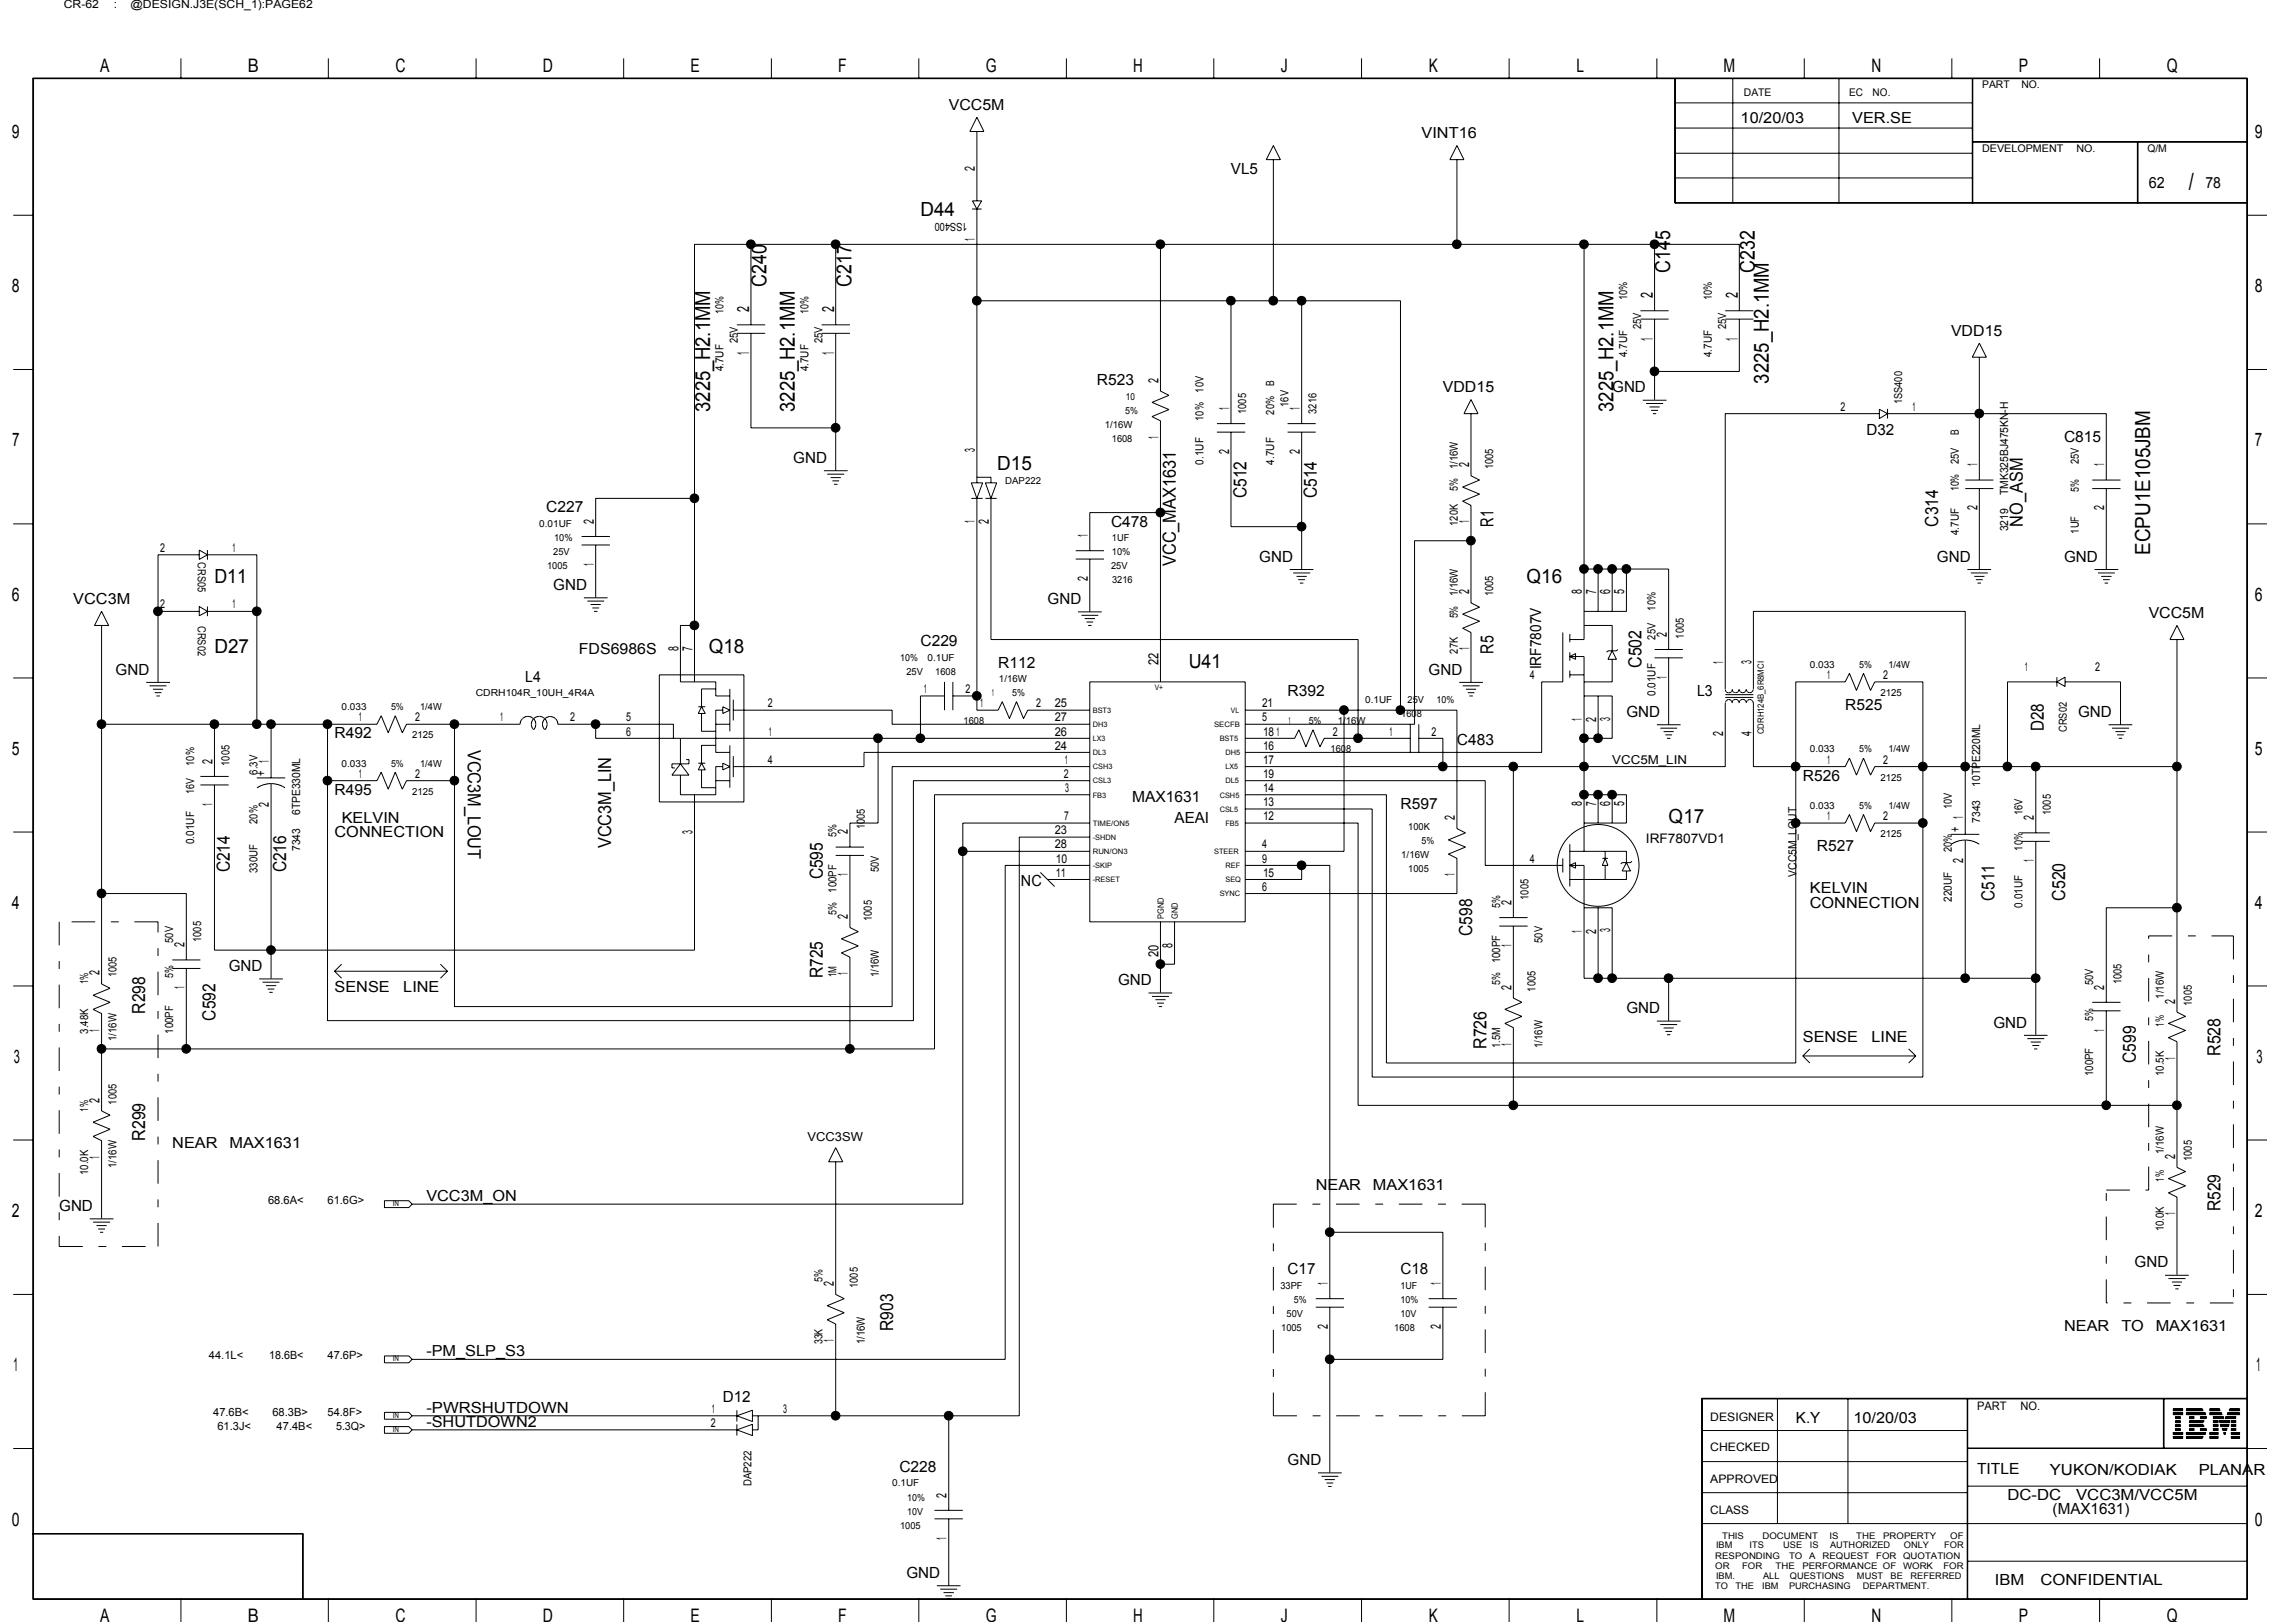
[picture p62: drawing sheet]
<svg xmlns="http://www.w3.org/2000/svg" width="297mm" height="210mm" viewBox="0 0 297 210" stroke-linecap="round" stroke-linejoin="round" font-family="sans-serif">
<defs><g id="words">
<text font-size="3.1" x="283.2" y="24.6">/</text>
<g font-size="2.7">
<text x="216.1" y="35.3" transform="rotate(-90 216.1 35.3)">C145</text>
<text x="227" y="35.3" transform="rotate(-90 227 35.3)">C232</text>
<text x="99.2" y="37.1" transform="rotate(-90 99.2 37.1)">C240</text>
<text x="110.1" y="37.1" transform="rotate(-90 110.1 37.1)">C217</text>
<text x="91.9" y="53.3" transform="rotate(-90 91.9 53.3)">3225_H2.1MM</text>
<text x="102.8" y="53.3" transform="rotate(-90 102.8 53.3)">3225_H2.1MM</text>
<text x="208.8" y="53.3" transform="rotate(-90 208.8 53.3)">3225_H2.1MM</text>
<text x="228.9" y="49.7" transform="rotate(-90 228.9 49.7)">3225_H2.1MM</text>
<text x="278.2" y="71.8" transform="rotate(-90 278.2 71.8)">ECPU1E105JBM</text>
</g>
<g font-size="2.5">
<text x="119.1" y="27.9">D44</text>
<text x="129" y="60.8">D15</text>
<text x="27.7" y="75.4">D11</text>
<text x="197.5" y="75.4">Q16</text>
<text x="27.7" y="84.6">D27</text>
<text x="91.7" y="84.6">Q18</text>
<text x="153.8" y="86.4">U41</text>
<text x="215.9" y="106.5">Q17</text>
</g>
<g font-size="2.4">
<text x="13" y="9.4">A</text>
<text x="32" y="9.4">B</text>
<text x="51.2" y="9.4">C</text>
<text x="70.2" y="9.4">D</text>
<text x="89.3" y="9.4">E</text>
<text x="108.4" y="9.4">F</text>
<text x="127.5" y="9.4">G</text>
<text x="146.6" y="9.4">H</text>
<text x="165.7" y="9.4">J</text>
<text x="184.8" y="9.4">K</text>
<text x="203.9" y="9.4">L</text>
<text x="223" y="9.4">M</text>
<text x="242.1" y="9.4">N</text>
<text x="261.2" y="9.4">P</text>
<text x="280.3" y="9.4">Q</text>
<text x="1.5" y="17.9">9</text>
<text x="291.7" y="17.9">9</text>
<text x="1.5" y="37.8">8</text>
<text x="291.7" y="37.8">8</text>
<text x="1.6" y="57.8">7</text>
<text x="291.7" y="57.8">7</text>
<text x="1.5" y="77.7">6</text>
<text x="291.7" y="77.7">6</text>
<text x="1.5" y="97.7">5</text>
<text x="291.7" y="97.7">5</text>
<text x="1.5" y="117.6">4</text>
<text x="291.7" y="117.6">4</text>
<text x="1.8" y="137.5">3</text>
<text x="291.9" y="137.5">3</text>
<text x="1.5" y="157.5">2</text>
<text x="291.7" y="157.5">2</text>
<text x="1.8" y="177.5">1</text>
<text x="291.9" y="177.5">1</text>
<text x="1.5" y="197.4">0</text>
<text x="291.7" y="197.4">0</text>
<text x="13" y="209.9">A</text>
<text x="32" y="209.9">B</text>
<text x="51.2" y="209.9">C</text>
<text x="70.2" y="209.9">D</text>
<text x="89.3" y="209.9">E</text>
<text x="108.4" y="209.9">F</text>
<text x="127.5" y="209.9">G</text>
<text x="146.6" y="209.9">H</text>
<text x="165.7" y="209.9">J</text>
<text x="184.8" y="209.9">K</text>
<text x="203.9" y="209.9">L</text>
<text x="223" y="209.9">M</text>
<text x="242.1" y="209.9">N</text>
<text x="261.2" y="209.9">P</text>
<text x="280.3" y="209.9">Q</text>
</g>
<g font-size="2.3">
<text x="161.2" y="64.5" transform="rotate(-90 161.2 64.5)">C512</text>
<text x="170.4" y="64.5" transform="rotate(-90 170.4 64.5)">C514</text>
<text x="193.2" y="68.2" transform="rotate(-90 193.2 68.2)">R1</text>
<text x="250.7" y="68.2" transform="rotate(-90 250.7 68.2)">C314</text>
<text x="261.7" y="68.2" transform="rotate(-90 261.7 68.2)">NO_ASM</text>
<text x="152.1" y="73.3" transform="rotate(-90 152.1 73.3)">VCC_MAX1631</text>
<text x="193.2" y="84.6" transform="rotate(-90 193.2 84.6)">R5</text>
<text x="212.4" y="86.4" transform="rotate(-90 212.4 86.4)">C502</text>
<text x="264.4" y="94.6" transform="rotate(-90 264.4 94.6)">D28</text>
<text x="60.5" y="97" transform="rotate(90 60.5 97)">VCC3M_LOUT</text>
<text x="29.7" y="112.9" transform="rotate(-90 29.7 112.9)">C214</text>
<text x="37" y="112.9" transform="rotate(-90 37 112.9)">C216</text>
<text x="79.1" y="109.8" transform="rotate(-90 79.1 109.8)">VCC3M_LIN</text>
<text x="106.4" y="113.8" transform="rotate(-90 106.4 113.8)">C595</text>
<text x="258" y="116.6" transform="rotate(-90 258 116.6)">C511</text>
<text x="267.2" y="116.6" transform="rotate(-90 267.2 116.6)">C520</text>
<text x="190.5" y="121.1" transform="rotate(-90 190.5 121.1)">C598</text>
<text x="18.8" y="131.2" transform="rotate(-90 18.8 131.2)">R298</text>
<text x="106.4" y="126.6" transform="rotate(-90 106.4 126.6)">R725</text>
<text x="27.9" y="132.1" transform="rotate(-90 27.9 132.1)">C592</text>
<text x="192.3" y="135.7" transform="rotate(-90 192.3 135.7)">R726</text>
<text x="276.3" y="137.6" transform="rotate(-90 276.3 137.6)">C599</text>
<text x="287.3" y="136.7" transform="rotate(-90 287.3 136.7)">R528</text>
<text x="18.8" y="147.6" transform="rotate(-90 18.8 147.6)">R299</text>
<text x="287.3" y="156.7" transform="rotate(-90 287.3 156.7)">R529</text>
<text x="115.6" y="172.3" transform="rotate(-90 115.6 172.3)">R903</text>
</g>
<g font-size="2.2">
<text x="96.9" y="40.4" transform="rotate(-90 96.9 40.4)">2</text>
<text x="107.9" y="40.4" transform="rotate(-90 107.9 40.4)">2</text>
<text x="213.8" y="38.6" transform="rotate(-90 213.8 38.6)">2</text>
<text x="224.8" y="38.6" transform="rotate(-90 224.8 38.6)">2</text>
<text x="96.9" y="46" transform="rotate(-90 96.9 46)">1</text>
<text x="107.9" y="46" transform="rotate(-90 107.9 46)">1</text>
<text x="213.8" y="44.2" transform="rotate(-90 213.8 44.2)">1</text>
<text x="224.8" y="44.2" transform="rotate(-90 224.8 44.2)">1</text>
</g>
<g font-size="2">
<text x="122.7" y="14.2">VCC5M</text>
<text x="183.9" y="17.9">VINT16</text>
<text x="225.2" y="15.9">10/20/03</text>
<text x="239.6" y="15.9">VER.SE</text>
<text x="159.3" y="22.5">VL5</text>
<text x="278" y="24.3">62</text>
<text x="285.3" y="24.3">78</text>
<text x="252.4" y="43.5">VDD15</text>
<text x="141.9" y="49.9">R523</text>
<text x="186.7" y="50.8">VDD15</text>
<text x="208.6" y="50.8">GND</text>
<text x="102.6" y="59.9">GND</text>
<text x="241.5" y="56.3">D32</text>
<text x="267" y="57.2">C815</text>
<text x="70.7" y="66.3">C227</text>
<text x="143.7" y="68.1">C478</text>
<text x="71.6" y="76.3">GND</text>
<text x="162.9" y="72.7">GND</text>
<text x="250.6" y="72.7">GND</text>
<text x="267" y="72.7">GND</text>
<text x="9.5" y="78.2">VCC3M</text>
<text x="119.1" y="83.7">C229</text>
<text x="135.5" y="78.2">GND</text>
<text x="278" y="80">VCC5M</text>
<text x="15" y="87.3">GND</text>
<text x="68" y="88.2">L4</text>
<text x="74.9" y="84.6">FDS6986S</text>
<text x="129.1" y="86.4">R112</text>
<text x="184.8" y="87.3">GND</text>
<text x="199.4" y="86.6" transform="rotate(-90 199.4 86.6)">IRF7807V</text>
<text x="43.3" y="95.5">R492</text>
<text x="166.6" y="90">R392</text>
<text x="210.4" y="92.8">GND</text>
<text x="219.6" y="90">L3</text>
<text x="238.7" y="91.9">R525</text>
<text x="268.9" y="92.8">GND</text>
<text x="188.5" y="96.4">C483</text>
<text x="233.2" y="101">R526</text>
<text x="43.3" y="102.8">R495</text>
<text x="44.2" y="106.5">KELVIN</text>
<text x="146.5" y="103.8">MAX1631</text>
<text x="152" y="106.5">AEAI</text>
<text x="181.2" y="104.7">R597</text>
<text x="43.3" y="108.3">CONNECTION</text>
<text x="235.1" y="110.2">R527</text>
<text x="132.1" y="114.7">NC</text>
<text x="234.1" y="117.5">CONNECTION</text>
<text x="234.2" y="115.6">KELVIN</text>
<text x="29.6" y="125.7">GND</text>
<text x="43.3" y="128.4">SENSE</text>
<text x="52.2" y="128.4">LINE</text>
<text x="144.6" y="127.5">GND</text>
<text x="210.4" y="131.1">GND</text>
<text x="233.2" y="134.8">SENSE</text>
<text x="242.1" y="134.8">LINE</text>
<text x="257.9" y="133">GND</text>
<text x="22.3" y="148.5">NEAR</text>
<text x="29.7" y="148.5">MAX1631</text>
<text x="55.2" y="155.4">VCC3M_ON</text>
<text x="170.2" y="154">NEAR</text>
<text x="177.6" y="154">MAX1631</text>
<text x="7.7" y="156.7">GND</text>
<text x="166.6" y="164.9">C17</text>
<text x="181.2" y="164.9">C18</text>
<text x="276.2" y="164">GND</text>
<text x="267" y="172.2">NEAR</text>
<text x="274.4" y="172.2">TO</text>
<text x="278.9" y="172.2">MAX1631</text>
<text x="55.2" y="175.5">-PM_SLP_S3</text>
<text x="55.2" y="184.7">-SHUTDOWN2</text>
<text x="55.2" y="182.8">-PWRSHUTDOWN</text>
<text x="93.5" y="181.4">D12</text>
<text x="232.3" y="184.1">K.Y</text>
<text x="239.8" y="184.1">10/20/03</text>
<text x="116.3" y="190.5">C228</text>
<text x="166.6" y="189.6">GND</text>
<text x="255.8" y="190.8">TITLE</text>
<text x="265.2" y="190.9">YUKON/KODIAK</text>
<text x="284.5" y="190.9">PLANAR</text>
<text x="259.7" y="194.2">DC-DC</text>
<text x="265.6" y="196">(MAX1631)</text>
<text x="268.6" y="194.2">VCC3M/VCC5M</text>
<text x="117.3" y="204.2">GND</text>
<text x="258.1" y="205.1">IBM</text>
<text x="264" y="205.1">CONFIDENTIAL</text>
</g>
<g font-size="1.9">
<text x="34.4" y="100.4" transform="rotate(-90 34.4 100.4)">+ 1</text>
<text x="253.6" y="107.7" transform="rotate(-90 253.6 107.7)">+ 1</text>
</g>
<g font-size="1.8">
<text x="126.1" y="22.1" transform="rotate(-90 126.1 22.1)">2</text>
<text x="126.1" y="31.2" transform="rotate(-90 126.1 31.2)">1</text>
<text x="149.9" y="49.5" transform="rotate(-90 149.9 49.5)">2</text>
<text x="159" y="53" transform="rotate(-90 159 53)">1</text>
<text x="168.1" y="53" transform="rotate(-90 168.1 53)">1</text>
<text x="126.1" y="58.5" transform="rotate(-90 126.1 58.5)">3</text>
<text x="149.9" y="56.8" transform="rotate(-90 149.9 56.8)">1</text>
<text x="159" y="58.7" transform="rotate(-90 159 58.7)">2</text>
<text x="168.1" y="58.7" transform="rotate(-90 168.1 58.7)">2</text>
<text x="190.1" y="60.5" transform="rotate(-90 190.1 60.5)">2</text>
<text x="255.8" y="60.3" transform="rotate(-90 255.8 60.3)">1</text>
<text x="272.2" y="60.3" transform="rotate(-90 272.2 60.3)">1</text>
<text x="76.8" y="67.8" transform="rotate(-90 76.8 67.8)">2</text>
<text x="126.1" y="67.7" transform="rotate(-90 126.1 67.7)">1</text>
<text x="127.9" y="67.9" transform="rotate(-90 127.9 67.9)">2</text>
<text x="140.7" y="69.5" transform="rotate(-90 140.7 69.5)">1</text>
<text x="190.1" y="67.7" transform="rotate(-90 190.1 67.7)">1</text>
<text x="255.8" y="66" transform="rotate(-90 255.8 66)">2</text>
<text x="272.2" y="66" transform="rotate(-90 272.2 66)">2</text>
<text x="76.8" y="73.2" transform="rotate(-90 76.8 73.2)">1</text>
<text x="140.7" y="75.2" transform="rotate(-90 140.7 75.2)">2</text>
<text x="190.1" y="76.9" transform="rotate(-90 190.1 76.9)">2</text>
<text x="204.7" y="76.9" transform="rotate(-90 204.7 76.9)">8</text>
<text x="206.5" y="76.9" transform="rotate(-90 206.5 76.9)">7</text>
<text x="208.3" y="76.9" transform="rotate(-90 208.3 76.9)">6</text>
<text x="210.1" y="76.9" transform="rotate(-90 210.1 76.9)">5</text>
<text x="215.6" y="82.4" transform="rotate(-90 215.6 82.4)">2</text>
<text x="87.8" y="84.2" transform="rotate(-90 87.8 84.2)">8</text>
<text x="89.6" y="84.2" transform="rotate(-90 89.6 84.2)">7</text>
<text x="149.9" y="86" transform="rotate(-90 149.9 86)">22</text>
<text x="190.1" y="84.2" transform="rotate(-90 190.1 84.2)">1</text>
<text x="215.6" y="87.8" transform="rotate(-90 215.6 87.8)">1</text>
<text x="222.9" y="85.9" transform="rotate(-90 222.9 85.9)">1</text>
<text x="226.6" y="85.9" transform="rotate(-90 226.6 85.9)">3</text>
<text x="204.7" y="93.3" transform="rotate(-90 204.7 93.3)">1</text>
<text x="206.5" y="93.4" transform="rotate(-90 206.5 93.4)">2</text>
<text x="208.3" y="93.3" transform="rotate(-90 208.3 93.3)">3</text>
<text x="222.9" y="95.2" transform="rotate(-90 222.9 95.2)">2</text>
<text x="226.6" y="95.2" transform="rotate(-90 226.6 95.2)">4</text>
<text x="27.5" y="98.8" transform="rotate(-90 27.5 98.8)">2</text>
<text x="27.5" y="104.3" transform="rotate(-90 27.5 104.3)">1</text>
<text x="34.8" y="104.4" transform="rotate(-90 34.8 104.4)">2</text>
<text x="89.6" y="107.9" transform="rotate(-90 89.6 107.9)">3</text>
<text x="109.7" y="108" transform="rotate(-90 109.7 108)">2</text>
<text x="188.2" y="106.2" transform="rotate(-90 188.2 106.2)">2</text>
<text x="204.7" y="104.3" transform="rotate(-90 204.7 104.3)">8</text>
<text x="206.5" y="104.3" transform="rotate(-90 206.5 104.3)">7</text>
<text x="208.3" y="104.3" transform="rotate(-90 208.3 104.3)">6</text>
<text x="210.1" y="104.3" transform="rotate(-90 210.1 104.3)">5</text>
<text x="263.1" y="106.2" transform="rotate(-90 263.1 106.2)">2</text>
<text x="109.7" y="113.4" transform="rotate(-90 109.7 113.4)">1</text>
<text x="188.2" y="113.4" transform="rotate(-90 188.2 113.4)">1</text>
<text x="254" y="111.7" transform="rotate(-90 254 111.7)">2</text>
<text x="263.1" y="111.6" transform="rotate(-90 263.1 111.6)">1</text>
<text x="109.7" y="118.9" transform="rotate(-90 109.7 118.9)">2</text>
<text x="195.5" y="117.1" transform="rotate(-90 195.5 117.1)">2</text>
<text x="23.9" y="122.6" transform="rotate(-90 23.9 122.6)">2</text>
<text x="149.9" y="123.8" transform="rotate(-90 149.9 123.8)">20</text>
<text x="151.7" y="122.7" transform="rotate(-90 151.7 122.7)">8</text>
<text x="195.5" y="122.5" transform="rotate(-90 195.5 122.5)">1</text>
<text x="204.7" y="120.7" transform="rotate(-90 204.7 120.7)">1</text>
<text x="206.5" y="120.8" transform="rotate(-90 206.5 120.8)">2</text>
<text x="208.3" y="120.7" transform="rotate(-90 208.3 120.7)">3</text>
<text x="12.9" y="126.2" transform="rotate(-90 12.9 126.2)">2</text>
<text x="23.9" y="128" transform="rotate(-90 23.9 128)">1</text>
<text x="109.7" y="126.2" transform="rotate(-90 109.7 126.2)">1</text>
<text x="195.5" y="128.1" transform="rotate(-90 195.5 128.1)">2</text>
<text x="272.2" y="128.1" transform="rotate(-90 272.2 128.1)">2</text>
<text x="281.4" y="129.9" transform="rotate(-90 281.4 129.9)">2</text>
<text x="12.9" y="133.5" transform="rotate(-90 12.9 133.5)">1</text>
<text x="195.5" y="135.3" transform="rotate(-90 195.5 135.3)">1</text>
<text x="272.2" y="133.5" transform="rotate(-90 272.2 133.5)">1</text>
<text x="281.4" y="137.1" transform="rotate(-90 281.4 137.1)">1</text>
<text x="12.9" y="142.7" transform="rotate(-90 12.9 142.7)">2</text>
<text x="12.9" y="149.9" transform="rotate(-90 12.9 149.9)">1</text>
<text x="281.4" y="150" transform="rotate(-90 281.4 150)">2</text>
<text x="281.4" y="157.2" transform="rotate(-90 281.4 157.2)">1</text>
<text x="107.9" y="166.4" transform="rotate(-90 107.9 166.4)">2</text>
<text x="171.8" y="166.3" transform="rotate(-90 171.8 166.3)">1</text>
<text x="186.4" y="166.3" transform="rotate(-90 186.4 166.3)">1</text>
<text x="107.9" y="173.7" transform="rotate(-90 107.9 173.7)">1</text>
<text x="171.8" y="172" transform="rotate(-90 171.8 172)">2</text>
<text x="186.4" y="172" transform="rotate(-90 186.4 172)">2</text>
<text x="122.5" y="193.8" transform="rotate(-90 122.5 193.8)">2</text>
<text x="122.5" y="199.2" transform="rotate(-90 122.5 199.2)">1</text>
</g>
<text font-size="1.7" x="212.9" y="109.1">IRF7807VD1</text>
<g font-size="1.6">
<text x="238.1" y="53.2">2</text>
<text x="247.4" y="53.2">1</text>
<text x="20.7" y="71.4">2</text>
<text x="30.1" y="71.4">1</text>
<text x="20.7" y="78.7">2</text>
<text x="30.1" y="78.7">1</text>
<text x="119.5" y="89.7">1</text>
<text x="124.9" y="89.7">2</text>
<text x="197.9" y="87.9">4</text>
<text x="236.4" y="87.9">1</text>
<text x="243.6" y="87.9">2</text>
<text x="262" y="86.8">1</text>
<text x="271" y="86.8">2</text>
<text x="46.4" y="93.4">1</text>
<text x="53.7" y="93.4">2</text>
<text x="64.7" y="93.4">1</text>
<text x="73.8" y="93.4">2</text>
<text x="81" y="93.4">5</text>
<text x="81" y="95.2">6</text>
<text x="99.4" y="91.5">2</text>
<text x="99.5" y="95.2">1</text>
<text x="126.8" y="91.5">1</text>
<text x="134.1" y="91.5">2</text>
<text x="136.5" y="95.2">26</text>
<text x="136.5" y="93.4">27</text>
<text x="136.5" y="91.5">25</text>
<text x="163.3" y="93.4">5</text>
<text x="163.3" y="91.5">21</text>
<text x="163.4" y="95.2">18</text>
<text x="165.2" y="95.2">1</text>
<text x="172.4" y="95.2">2</text>
<text x="179.8" y="95.2">1</text>
<text x="185.2" y="95.2">2</text>
<text x="46.4" y="100.7">1</text>
<text x="53.7" y="100.7">2</text>
<text x="99.4" y="98.8">4</text>
<text x="136.5" y="97">24</text>
<text x="137.6" y="100.7">2</text>
<text x="137.8" y="98.8">1</text>
<text x="163.4" y="100.7">19</text>
<text x="163.4" y="98.8">17</text>
<text x="163.4" y="97">16</text>
<text x="208.6" y="98.8">VCC5M_LIN</text>
<text x="236.4" y="98.8">1</text>
<text x="243.6" y="98.8">2</text>
<text x="136.5" y="108">23</text>
<text x="137.7" y="106.2">7</text>
<text x="137.8" y="102.5">3</text>
<text x="163.4" y="106.2">12</text>
<text x="163.4" y="104.3">13</text>
<text x="163.4" y="102.5">14</text>
<text x="236.4" y="106.2">1</text>
<text x="243.6" y="106.2">2</text>
<text x="136.5" y="109.8">28</text>
<text x="136.6" y="113.5">11</text>
<text x="136.6" y="111.6">10</text>
<text x="163.3" y="111.6">9</text>
<text x="163.3" y="109.8">4</text>
<text x="163.4" y="113.5">15</text>
<text x="197.9" y="111.6">4</text>
<text x="163.3" y="115.3">6</text>
<text x="104.5" y="147.6">VCC3SW</text>
<text x="92" y="184.7">2</text>
<text x="92.1" y="182.9">1</text>
<text x="101.3" y="182.9">3</text>
</g>
<g font-size="1.5">
<text x="8.3" y="1">CR-62</text>
<text x="14.7" y="1">:</text>
<text x="16.9" y="1">@DESIGN.J3E(SCH_1):PAGE62</text>
<text x="93.6" y="40.6" transform="rotate(-90 93.6 40.6)">10%</text>
<text x="104.6" y="40.6" transform="rotate(-90 104.6 40.6)">10%</text>
<text x="210.5" y="38.8" transform="rotate(-90 210.5 38.8)">10%</text>
<text x="221.5" y="38.8" transform="rotate(-90 221.5 38.8)">10%</text>
<text x="95.4" y="44.4" transform="rotate(-90 95.4 44.4)">25V</text>
<text x="106.4" y="44.4" transform="rotate(-90 106.4 44.4)">25V</text>
<text x="210.5" y="46.2" transform="rotate(-90 210.5 46.2)">4.7UF</text>
<text x="212.3" y="42.6" transform="rotate(-90 212.3 42.6)">25V</text>
<text x="221.5" y="46.2" transform="rotate(-90 221.5 46.2)">4.7UF</text>
<text x="223.3" y="42.6" transform="rotate(-90 223.3 42.6)">25V</text>
<text x="93.6" y="48.1" transform="rotate(-90 93.6 48.1)">4.7UF</text>
<text x="104.6" y="48.1" transform="rotate(-90 104.6 48.1)">4.7UF</text>
<text x="155.7" y="50.8" transform="rotate(-90 155.7 50.8)">10V</text>
<text x="161.2" y="53.6" transform="rotate(-90 161.2 53.6)">1005</text>
<text x="164.8" y="53.7" transform="rotate(-90 164.8 53.7)">20%</text>
<text x="164.8" y="49.9" transform="rotate(-90 164.8 49.9)">B</text>
<text x="166.7" y="52.6" transform="rotate(-90 166.7 52.6)">16V</text>
<text x="170.3" y="53.6" transform="rotate(-90 170.3 53.6)">3216</text>
<text x="155.7" y="54.5" transform="rotate(-90 155.7 54.5)">10%</text>
<text x="253.4" y="56.3" transform="rotate(-90 253.4 56.3)">B</text>
<text x="155.7" y="60.1" transform="rotate(-90 155.7 60.1)">0.1UF</text>
<text x="164.8" y="60.1" transform="rotate(-90 164.8 60.1)">4.7UF</text>
<text x="188.6" y="63.6" transform="rotate(-90 188.6 63.6)">5%</text>
<text x="188.6" y="60.7" transform="rotate(-90 188.6 60.7)">1/16W</text>
<text x="193.2" y="60.7" transform="rotate(-90 193.2 60.7)">1005</text>
<text x="253.4" y="63.6" transform="rotate(-90 253.4 63.6)">10%</text>
<text x="253.4" y="60" transform="rotate(-90 253.4 60)">25V</text>
<text x="259.8" y="64.1" transform="rotate(-90 259.8 64.1)">TMK325BJ475KN-H</text>
<text x="269" y="63.7" transform="rotate(-90 269 63.7)">5%</text>
<text x="269" y="60" transform="rotate(-90 269 60)">25V</text>
<text x="188.6" y="68.1" transform="rotate(-90 188.6 68.1)">120K</text>
<text x="253.4" y="69.3" transform="rotate(-90 253.4 69.3)">4.7UF</text>
<text x="259.8" y="68.7" transform="rotate(-90 259.8 68.7)">3219</text>
<text x="269" y="69.1" transform="rotate(-90 269 69.1)">1UF</text>
<text x="188.6" y="77.2" transform="rotate(-90 188.6 77.2)">1/16W</text>
<text x="193.2" y="77.2" transform="rotate(-90 193.2 77.2)">1005</text>
<text x="188.6" y="80" transform="rotate(-90 188.6 80)">5%</text>
<text x="214.2" y="82.8" transform="rotate(-90 214.2 82.8)">25V</text>
<text x="214.2" y="79" transform="rotate(-90 214.2 79)">10%</text>
<text x="217.8" y="82.7" transform="rotate(-90 217.8 82.7)">1005</text>
<text x="188.6" y="84.6" transform="rotate(-90 188.6 84.6)">27K</text>
<text x="214.2" y="90.1" transform="rotate(-90 214.2 90.1)">0.01UF</text>
<text x="25.1" y="99.1" transform="rotate(-90 25.1 99.1)">10%</text>
<text x="29.7" y="99.1" transform="rotate(-90 29.7 99.1)">1005</text>
<text x="33.3" y="100.3" transform="rotate(-90 33.3 100.3)">6.3V</text>
<text x="256.2" y="101.8" transform="rotate(-90 256.2 101.8)">10TPE220ML</text>
<text x="25.1" y="102.7" transform="rotate(-90 25.1 102.7)">16V</text>
<text x="33.3" y="106.6" transform="rotate(-90 33.3 106.6)">20%</text>
<text x="38.8" y="105.5" transform="rotate(-90 38.8 105.5)">6TPE330ML</text>
<text x="111.9" y="107.3" transform="rotate(-90 111.9 107.3)">1005</text>
<text x="252.5" y="104.7" transform="rotate(-90 252.5 104.7)">10V</text>
<text x="256.2" y="106.5" transform="rotate(-90 256.2 106.5)">7343</text>
<text x="261.7" y="105.5" transform="rotate(-90 261.7 105.5)">16V</text>
<text x="265.3" y="105.5" transform="rotate(-90 265.3 105.5)">1005</text>
<text x="25.1" y="109.2" transform="rotate(-90 25.1 109.2)">0.01UF</text>
<text x="33.3" y="113" transform="rotate(-90 33.3 113)">330UF</text>
<text x="38.8" y="110.2" transform="rotate(-90 38.8 110.2)">7343</text>
<text x="108.2" y="108.3" transform="rotate(-90 108.2 108.3)">5%</text>
<text x="113.7" y="112.9" transform="rotate(-90 113.7 112.9)">50V</text>
<text x="232.4" y="113.5" transform="rotate(-90 232.4 113.5)">VCC5M_LOUT</text>
<text x="252.5" y="110.3" transform="rotate(-90 252.5 110.3)">20%</text>
<text x="261.7" y="110.1" transform="rotate(-90 261.7 110.1)">10%</text>
<text x="108.2" y="118.4" transform="rotate(-90 108.2 118.4)">5%</text>
<text x="108.2" y="115.5" transform="rotate(-90 108.2 115.5)">100PF</text>
<text x="112.8" y="119.2" transform="rotate(-90 112.8 119.2)">1005</text>
<text x="194.1" y="117.5" transform="rotate(-90 194.1 117.5)">5%</text>
<text x="197.7" y="116.5" transform="rotate(-90 197.7 116.5)">1005</text>
<text x="252.5" y="116.7" transform="rotate(-90 252.5 116.7)">220UF</text>
<text x="261.7" y="117.5" transform="rotate(-90 261.7 117.5)">0.01UF</text>
<text x="22.4" y="122" transform="rotate(-90 22.4 122)">50V</text>
<text x="26" y="121.9" transform="rotate(-90 26 121.9)">1005</text>
<text x="194.1" y="124.7" transform="rotate(-90 194.1 124.7)">100PF</text>
<text x="199.6" y="122" transform="rotate(-90 199.6 122)">50V</text>
<text x="11.4" y="127.4" transform="rotate(-90 11.4 127.4)">1%</text>
<text x="15.1" y="126.5" transform="rotate(-90 15.1 126.5)">1005</text>
<text x="22.4" y="126.6" transform="rotate(-90 22.4 126.6)">5%</text>
<text x="108.2" y="126.5" transform="rotate(-90 108.2 126.5)">1M</text>
<text x="113.7" y="126.5" transform="rotate(-90 113.7 126.5)">1/16W</text>
<text x="194.1" y="127.5" transform="rotate(-90 194.1 127.5)">5%</text>
<text x="198.6" y="128.3" transform="rotate(-90 198.6 128.3)">1005</text>
<text x="270.8" y="127.5" transform="rotate(-90 270.8 127.5)">50V</text>
<text x="274.4" y="127.4" transform="rotate(-90 274.4 127.4)">1005</text>
<text x="279.9" y="129.2" transform="rotate(-90 279.9 129.2)">1/16W</text>
<text x="283.6" y="130.2" transform="rotate(-90 283.6 130.2)">1005</text>
<text x="11.4" y="133.8" transform="rotate(-90 11.4 133.8)">3.48K</text>
<text x="15.1" y="134.7" transform="rotate(-90 15.1 134.7)">1/16W</text>
<text x="22.4" y="133.8" transform="rotate(-90 22.4 133.8)">100PF</text>
<text x="194.1" y="135.6" transform="rotate(-90 194.1 135.6)">1.5M</text>
<text x="199.6" y="135.6" transform="rotate(-90 199.6 135.6)">1/16W</text>
<text x="270.8" y="132.1" transform="rotate(-90 270.8 132.1)">5%</text>
<text x="279.9" y="132.9" transform="rotate(-90 279.9 132.9)">1%</text>
<text x="11.4" y="143.8" transform="rotate(-90 11.4 143.8)">1%</text>
<text x="15.1" y="142.9" transform="rotate(-90 15.1 142.9)">1005</text>
<text x="270.8" y="139.3" transform="rotate(-90 270.8 139.3)">100PF</text>
<text x="279.9" y="139.3" transform="rotate(-90 279.9 139.3)">10.5K</text>
<text x="279.9" y="149.3" transform="rotate(-90 279.9 149.3)">1/16W</text>
<text x="11.4" y="152.1" transform="rotate(-90 11.4 152.1)">10.0K</text>
<text x="15.1" y="151.2" transform="rotate(-90 15.1 151.2)">1/16W</text>
<text x="34.7" y="155.8">68.6A&lt;</text>
<text x="42.4" y="155.8">61.6G&gt;</text>
<text x="279.9" y="153" transform="rotate(-90 279.9 153)">1%</text>
<text x="283.6" y="150.2" transform="rotate(-90 283.6 150.2)">1005</text>
<text x="279.9" y="159.4" transform="rotate(-90 279.9 159.4)">10.0K</text>
<text x="106.4" y="165.9" transform="rotate(-90 106.4 165.9)">5%</text>
<text x="111" y="166.7" transform="rotate(-90 111 166.7)">1005</text>
<text x="106.4" y="174" transform="rotate(-90 106.4 174)">33K</text>
<text x="111.9" y="174" transform="rotate(-90 111.9 174)">1/16W</text>
<text x="27" y="175.9">44.1L&lt;</text>
<text x="34.8" y="175.9">18.6B&lt;</text>
<text x="42.4" y="175.9">47.6P&gt;</text>
<text x="27.6" y="183.2">47.6B&lt;</text>
<text x="28.1" y="185">61.3J&lt;</text>
<text x="35.2" y="183.2">68.3B&gt;</text>
<text x="35.8" y="185">47.4B&lt;</text>
<text x="42.4" y="183.2">54.8F&gt;</text>
<text x="43.5" y="185">5.3Q&gt;</text>
<text x="221.3" y="183.8">DESIGNER</text>
<text x="255.8" y="182.5">PART</text>
<text x="261.4" y="182.5">NO.</text>
<text x="221.3" y="191.9">APPROVED</text>
<text x="221.3" y="187.8">CHECKED</text>
<text x="221.3" y="195.9">CLASS</text>
</g>
<g font-size="1.4">
<text x="256.4" y="11.4">PART</text>
<text x="261.5" y="11.4">NO.</text>
<text x="225.6" y="12.4">DATE</text>
<text x="239.2" y="12.4">EC</text>
<text x="242.3" y="12.4">NO.</text>
<text x="256.4" y="19.7">DEVELOPMENT</text>
<text x="268.6" y="19.7">NO.</text>
<text x="277.8" y="19.7">Q/M</text>
<text x="125.2" y="28.8" transform="rotate(180 125.2 28.8)">1SS400</text>
<text x="246.1" y="52.3" transform="rotate(-90 246.1 52.3)">1SS400</text>
<text x="25.6" y="72.8" transform="rotate(90 25.6 72.8)">CRS05</text>
<text x="25.6" y="81" transform="rotate(90 25.6 81)">CRS02</text>
<text x="267.4" y="94.7" transform="rotate(-90 267.4 94.7)">CRS02</text>
<text x="97.2" y="192.4" transform="rotate(-90 97.2 192.4)">DAP222</text>
</g>
<g font-size="1.3">
<text x="145.6" y="53.5">5%</text>
<text x="145.7" y="51.7">10</text>
<text x="142.9" y="55.4">1/16W</text>
<text x="143.8" y="57.2">1608</text>
<text x="69.8" y="68.2">0.01UF</text>
<text x="71.6" y="71.8">25V</text>
<text x="71.7" y="70">10%</text>
<text x="143.8" y="70">1UF</text>
<text x="143.8" y="71.8">10%</text>
<text x="70.8" y="73.6">1005</text>
<text x="143.7" y="73.6">25V</text>
<text x="143.9" y="75.5">3216</text>
<text x="116.5" y="85.5">10%</text>
<text x="117.3" y="87.3">25V</text>
<text x="120" y="85.5">0.1UF</text>
<text x="121" y="87.3">1608</text>
<text x="129.2" y="88.2">1/16W</text>
<text x="234.1" y="86.4">0.033</text>
<text x="240.5" y="86.4">5%</text>
<text x="244.3" y="86.4">1/4W</text>
<text x="44.2" y="91.9">0.033</text>
<text x="50.6" y="91.9">5%</text>
<text x="53.3" y="95.5">2125</text>
<text x="54.4" y="91.9">1/4W</text>
<text x="61.5" y="90.1">CDRH104R_10UH_4R4A</text>
<text x="124.7" y="93.7">1608</text>
<text x="128.3" y="90.1">1</text>
<text x="131" y="90.1">5%</text>
<text x="166.7" y="93.7">1</text>
<text x="169.3" y="93.7">5%</text>
<text x="173.1" y="93.7">1/16W</text>
<text x="176.6" y="91">0.1UF</text>
<text x="181.3" y="92.8">1608</text>
<text x="182.1" y="91">25V</text>
<text x="185.9" y="91">10%</text>
<text x="243.3" y="90.1">2125</text>
<text x="44.2" y="99.2">0.033</text>
<text x="50.6" y="99.2">5%</text>
<text x="54.4" y="99.2">1/4W</text>
<text x="172.1" y="97.4">1608</text>
<text x="234.1" y="97.4">0.033</text>
<text x="240.5" y="97.4">5%</text>
<text x="243.3" y="101">2125</text>
<text x="244.3" y="97.4">1/4W</text>
<text x="53.3" y="102.8">2125</text>
<text x="182.2" y="107.4">100K</text>
<text x="234.1" y="104.7">0.033</text>
<text x="240.5" y="104.7">5%</text>
<text x="244.3" y="104.7">1/4W</text>
<text x="181.3" y="111.1">1/16W</text>
<text x="182.2" y="112.9">1005</text>
<text x="183.9" y="109.2">5%</text>
<text x="243.3" y="108.3">2125</text>
<text x="165.6" y="166.8">33PF</text>
<text x="181.2" y="166.8">1UF</text>
<text x="165.8" y="172.3">1005</text>
<text x="166.5" y="170.4">50V</text>
<text x="167.4" y="168.6">5%</text>
<text x="180.4" y="172.3">1608</text>
<text x="181.2" y="168.6">10%</text>
<text x="181.2" y="170.4">10V</text>
<text x="115.4" y="192.4">0.1UF</text>
<text x="116.5" y="197.8">1005</text>
<text x="117.4" y="194.2">10%</text>
<text x="117.4" y="196">10V</text>
</g>
<g font-size="1.2">
<text x="130" y="62.7">DAP222</text>
<text x="221.9" y="203">OR</text>
<text x="221.9" y="201.7">RESPONDING</text>
<text x="222" y="200.4">IBM</text>
<text x="222.8" y="199.1">THIS</text>
<text x="225.4" y="203">FOR</text>
<text x="226.4" y="200.4">ITS</text>
<text x="228" y="199.1">DOCUMENT</text>
<text x="229.7" y="203">THE</text>
<text x="230.7" y="200.4">USE</text>
<text x="231.5" y="201.7">TO</text>
<text x="233.2" y="203">PERFORMANCE OF</text>
<text x="234.1" y="201.7">A</text>
<text x="234.2" y="200.4">IS</text>
<text x="235.8" y="201.7">REQUEST</text>
<text x="236.7" y="199.1">IS</text>
<text x="236.8" y="200.4">AUTHORIZED</text>
<text x="240.2" y="199.1">THE</text>
<text x="242.7" y="201.7">FOR</text>
<text x="243.6" y="199.1">PROPERTY</text>
<text x="246.2" y="203">WORK</text>
<text x="246.2" y="201.7">QUOTATION</text>
<text x="246.3" y="200.4">ONLY</text>
<text x="251.4" y="203">FOR</text>
<text x="251.5" y="200.4">FOR</text>
<text x="252.3" y="199.1">OF</text>
<text x="221.9" y="205.6">TO</text>
<text x="222" y="204.3">IBM.</text>
<text x="224.5" y="205.6">THE</text>
<text x="228" y="205.6">IBM</text>
<text x="228.1" y="204.3">ALL</text>
<text x="231.5" y="205.6">PURCHASING</text>
<text x="231.6" y="204.3">QUESTIONS</text>
<text x="240.2" y="204.3">MUST</text>
<text x="241" y="205.6">DEPARTMENT.</text>
<text x="244.6" y="204.3">BE</text>
<text x="247.2" y="204.3">REFERRED</text>
</g>
<g font-size="1.1">
<text x="228.2" y="95" transform="rotate(-90 228.2 95)">CDRH124B_6R8MCI</text>
<text x="150.6" y="118.9" transform="rotate(-90 150.6 118.9)">PGND</text>
<text x="152.4" y="118.9" transform="rotate(-90 152.4 118.9)">GND</text>
</g>
<g font-size="1">
<text x="149.4" y="89.3">V+</text>
<text x="141.4" y="92.2">BST3</text>
<text x="141.4" y="94.1">DH3</text>
<text x="141.4" y="95.9">LX3</text>
<text x="157.1" y="94.1">SECFB</text>
<text x="157.8" y="95.9">BST5</text>
<text x="159.3" y="92.2">VL</text>
<text x="141.4" y="97.7">DL3</text>
<text x="141.4" y="99.5">CSH3</text>
<text x="141.4" y="101.4">CSL3</text>
<text x="158.5" y="97.7">DH5</text>
<text x="158.5" y="101.4">DL5</text>
<text x="158.6" y="99.5">LX5</text>
<text x="141.4" y="103.2">FB3</text>
<text x="141.4" y="106.8">TIME/ON5</text>
<text x="157.8" y="103.2">CSH5</text>
<text x="157.8" y="105">CSL5</text>
<text x="158.5" y="106.8">FB5</text>
<text x="141.4" y="108.7">-SHDN</text>
<text x="141.4" y="110.5">RUN/ON3</text>
<text x="141.4" y="112.3">-SKIP</text>
<text x="157.1" y="110.5">STEER</text>
<text x="158.5" y="112.3">REF</text>
<text x="141.4" y="114.2">-RESET</text>
<text x="157.8" y="116">SYNC</text>
<text x="158.5" y="114.2">SEQ</text>
<text x="50.8" y="156.1">IN</text>
<text x="50.8" y="176.2">IN</text>
<text x="50.8" y="183.5">IN</text>
<text x="50.8" y="185.3">IN</text>
</g>
</g></defs>
<g fill="none" stroke="#000" stroke-width=".13" stroke-dasharray="3 2 1 2" stroke-linecap="butt">
<path d="M7.7 119.3v42M20.4 119.3h-12.7M278 121.1h10.9M288.9 121.1v47.5M164.7 155.8v27.4M192.1 155.8h-27.4M272.5 154h5.5M278 154v-32.9M7.7 161.3h12.7M20.4 161.3v-42M272.5 168.6v-14.6M288.9 168.6h-16.4"/>
<path d="M164.7 183.2h27.4M192.1 183.2v-27.4"/>
</g>
<g fill="none" stroke="#000" stroke-width=".13">
<path d="M4.2 10.1h286.6v196.9h-286.6zM4.3 10.2h286.4v196.7h-286.4zM23.4 7.6v2.5M42.5 7.6v2.5M61.6 7.6v2.5M80.7 7.6v2.5M99.8 7.6v2.5M118.9 7.6v2.5M126.4 15.2l.9 1.8h-1.8zM126.4 17v9M138 7.6v2.5M157 7.6v2.5"/>
<path d="M164.7 18.8l.9 1.9h-1.8zM176.1 7.6v2.5M188.5 18.8l.9 1.9h-1.8zM195.2 7.6v2.5M214.4 7.6v2.5M216.7 10.1v16.2h74.1M216.7 19.8h38.5M216.7 16.6h38.5M216.7 13.3h38.5M216.7 10.1v16.2M224.2 10.1v16.2M233.4 7.6v2.5"/>
<path d="M237.9 10.1v16.2M252.5 7.6v2.5M255.2 10.1v16.2M255.2 18.4h35.6M255.2 18.3h35.6M271.6 7.6v2.5M276.5 18.4v7.9M276.6 18.4v7.9M1.7 27.9h2.5M97.2 31.6v10.4M108.1 31.6v10.4M125.8 27.1h1.2"/>
<path d="M125.8 26h1.2l-.6 1.1zM126.4 27.1v35.4M126.4 38.9h54.8v53M150.1 31.6v19l1.1 .6-2.2 .9 2.2 .9-2.2 .9 1.1 .6v33.7M159.3 38.9v15.9M164.7 20.7v18.2M168.4 38.9v15.9M188.5 20.7v10.9M204.9 31.6v51.2h-1.8M214.1 31.6v8.6M216.7 26.2h74.1M216.7 23h38.5"/>
<path d="M290.8 27.9h2.5M1.7 47.8h2.5M95.3 43.1h3.7M95.3 42h3.7M97.2 43.1v12.3h10.9M106.3 43.1h3.7M106.3 42h3.7M108.1 43.1v17.8M157.4 54.8h3.7M157.4 55.9h3.7M159.3 55.9v12.3h9.1M166.6 54.8h3.6"/>
<path d="M166.6 55.9h3.6M168.4 55.9v17.7M190.3 53.5v8.1l1.1 .5-2.2 .9 2.2 .9-2.2 1 1.1 .5v12.6l1.1 .6-2.2 .9 2.2 .9-2.2 .9 1.1 .6v6.3M190.3 51.7l.9 1.8h-1.8zM212.2 41.3h3.7M212.2 40.2h3.7M212.5 51.8h3.1M213 52.2h2.2M213.4 52.7h1.3M213.6 53.1h.9M213.8 53.5h.5M214.1 41.3v10.4"/>
<path d="M223.2 41.3h3.6M223.2 40.2h3.6M225 40.2v-8.6h-135.2v56.6M225 41.3v6.8h-10.9M243.1 53.5h-19.9v35.7M243.1 53l1.1 .5-1.1 .7zM244.2 52.9v1.3M244.2 53.5h28.3v8.6M256.1 46.2v15.9M256.1 44.4l.9 1.8h-1.8zM290.8 47.8h2.5M1.7 67.8h2.5"/>
<path d="M13.1 79.1l1 1.8h-1.9zM20.4 79.1h5.4M25.8 71.2l1 .6-1 .6zM25.8 78.5l1 .6-1 .6zM25.8 71.8h-5.4v16.4M26.8 71.2v1.2M26.8 78.5v1.2M26.8 71.8h6.4v21.9M26.8 79.1h6.4M75.2 70.5h3.7M75.2 69.4h3.7M75.5 77.4h3.1"/>
<path d="M76 77.8h2.2M76.4 78.2h1.3M76.6 78.7h.9M76.9 79.1h.4M77.1 70.5v6.8M89.8 64.5h-12.7v4.9M106.6 60.9h3.1M107 61.4h2.2M107.5 61.8h1.3M107.7 62.2h.9M107.9 62.7h.4M125.7 64.5h1.4"/>
<path d="M125.7 62.5h1.4l-.7 2zM126.4 64.5v27.4h2.7l.6-1.1 .9 2.2 .9-2.2 .9 2.2 .6-1.1h8M126.4 61.8h1.8v.7M127.5 64.5h1.4M127.5 62.5h1.4l-.7 2zM128.2 64.5v18.3h47.5v12.7M139.2 71.3h3.6M139.2 72.3h3.6M139.5 79.2h3M139.9 79.6h2.2M141 72.3v6.8M150.1 66.3h-9.1v5"/>
<path d="M166.9 73.7h3M167.3 74.1h2.2M167.7 74.6h1.4M168 75h.8M168.2 75.5h.4M190.3 70h-7.3v23.7h-21.9M204.9 73.6h11v10.5M206.8 73.6v5.5M208.6 73.6v5.5M210.4 73.6v5.5h-5.5M254.3 62.1h3.6M254.3 63.2h3.6"/>
<path d="M254.5 73.7h3.1M255 74.1h2.2M255.4 74.6h1.3M255.6 75h.9M255.8 75.5h.5M256.1 63.2v10.4M270.7 62.1h3.6M270.7 63.2h3.6M271 73.7h3M271.4 74.1h2.2M271.8 74.6h1.4M272.1 75h.8"/>
<path d="M272.3 75.5h.4M272.5 63.2v10.4M290.8 67.8h2.5M1.7 87.7h2.5M13.1 80.9v46.4l1.1 .6-2.2 .9 2.2 .9-2.2 .9 1.1 .6v12.6l1.1 .5-2.2 .9 2.2 .9-2.2 1 1.1 .5v10M13.1 93.7h35.7l.5-1.1 .9 2.2 .9-2.2 .9 2.2 .6-1.1h14.7M18.9 88.3h3.1M19.3 88.8h2.2M19.8 89.2h1.3M20 89.6h.9M20.2 90.1h.5M27.7 93.7v6.8"/>
<path d="M35.1 93.7v7M42.4 93.7v38.4h75.8v-31.1h22.8M58.8 93.7v36.6h56.6v-31.1h25.6M67.3 93.4h.1M67.4 93.3h.1M67.4 93.2l-.1 .5M67.5 93.1h.1M67.6 92.9h.1M67.8 92.8l.4-.1 .6 .1M67.8 92.8l-.4 .5M67.9 92.8h.1M68 92.8h.1"/>
<path d="M68.6 92.8h.1M68.7 92.8h.1M68.7 93.9h.1M68.8 93.6h-.1M68.8 94v.1M68.8 92.8l.3 .3M68.8 93.4h.1M68.8 93.3h.1M68.9 92.9h.1M68.9 94.2h.1M68.9 93.2l-.1 .3v.5l.2 .4M69 93.1h.1"/>
<path d="M69 94.4h.1M69.1 93.1l.1 .2M69.1 93.1h.1M69.1 94.4h.1M69.1 94.4h-.1M69.1 92.9h.1M69.1 93.2h.1M69.1 94.3h.1M69.2 93.3h.1M69.2 94.2h.1M69.2 93.3l.1 .7-.2 .4M69.3 94.1h-.1"/>
<path d="M69.3 92.8l-.4 .5M69.3 93.6h.1M69.3 92.8h.1M69.3 92.8l.6-.1 .3 .1M69.3 93.9h.1M69.4 92.8h.1M70.1 92.8h.1M70.2 94h.1M70.2 92.8l.2 .1M70.2 93.5h.1M70.2 93.4h.1M70.2 94.1h.1"/>
<path d="M70.3 94.1v.1M70.3 94.2l.2 .2M70.3 93.3a1.01 1.01 0 0 0 0 .9M70.3 92.9h.1M70.3 93.2h.1M70.3 94.2v.1M70.3 93.2v.1M70.4 93.1v.1M70.4 94.3h.1M70.4 92.9h.1M70.4 92.9l.1 .2M70.5 93.1l.2 .2"/>
<path d="M70.5 93.1h.1M70.5 94.4h.1M70.6 92.9h.1M70.6 93.2h.1M70.6 94.3h.1M70.7 93.3h.1M70.7 94.2h.1M70.7 93.3l.1 .7-.3 .4M70.7 92.8a1.01 1.01 0 0 1 .9 0M70.7 94.1h.1M70.8 92.8l-.5 .4M70.8 93.6h.1"/>
<path d="M70.8 93.9h.1M70.8 92.8h.1M70.9 92.8h.1M71.4 92.8h.1M71.5 92.8h.1M71.6 92.8h.1M71.6 92.8l.4 .3M71.7 92.9h.1M72 93.2l.1 .2M72 93.1v.1M72 93.2h.1M72.1 93.4l.1 .3"/>
<path d="M72.1 93.7h15v1.8M77.1 93.7v1.8h63.9M85.3 87.3h10.9v16.5h-10.9zM88 98.8l1.1 1.5h-2.2zM88 95.5v3.3M88.8 98.3h.3v.5h-2.2v.6h.4M89.8 80.9h-1.8v7.3h4.6v1.9h1.8M90.3 98.8h.9M90.3 91.5h.9M90.8 99.6v2.3h1.8M90.8 98.8l.4 .8h-.9zM90.8 91.5l.4 .8h-.9z"/>
<path d="M90.8 92.3v2.3h1.8M92.6 89.2h-1.8v2.3M92.6 96.5h-1.8v2.3M92.6 93.7h1.8M93.5 91.9h-.9v5.5h1.8M93.5 99.2h-.9v3.6h-4.6v-2.5M93.5 91.5l.9 .4-.9 .4zM93.5 98.8l.9 .4-.9 .4zM94.4 89.2v5.4M94.4 96.5v5.4M94.9 90.6v2.6M94.9 97.9v2.7"/>
<path d="M94.9 91.9h20.5v1.8h25.6M113.6 95.5v11h-3.6v3.1M122.2 90.1h-3.1v5.4M122.2 88.2v3.7M123.3 90.1h3.1M123.3 88.2v3.7M140.3 80.1h1.4M140.6 80.5h.8M140.8 80.9h.4M141 88.2h20.1v31.1h-20.1zM141 97.4h-29.2v1.8h-16.9M161.1 91.9h27.4v15.3l1.1 .6-2.2 .9 2.2 .9-2.2 .9 1.1 .6v4.5h-27.4"/>
<path d="M161.1 95.5h6.4l.5-1.1 .9 2.2 1-2.2 .9 2.2 .5-1.1h11.2M173.9 91.9v18.3h-12.8M182.5 93.7v3.7M183.6 95.5h3.1v3.7M183.6 93.7v3.7M188.8 88.3h3.1M189.2 88.8h2.2M189.7 89.2h1.3M189.9 89.6h.9M190.1 90.1h.4M195.8 99.2v19.5M202.2 81.9v6.3h-2.8v9.2h-38.3"/>
<path d="M203.1 85h1.8v25.2M203.1 82v1.1M203.1 84.4v1.1M203.1 86.8v.9M203.1 85l.7-.4v.7zM203.1 87.3h1.8M204.9 90.1h3.7v5.4h-3.7M204.9 80.9h3.7v3.3M206.8 90.1v5.4M208.6 85.3v2.9h-3.7M208.6 84.2l.5 1.1h-1.1zM209.3 84.1l-.2 .1h-1.1l-.1 .2"/>
<path d="M214.1 85.1h3.6M214.1 84.1h3.6M214.4 93.8h3M214.8 94.2h2.2M215.2 94.7h1.3M215.5 95.1h.8M215.7 95.5h.4M215.9 85.1v8.6M223.2 89.2v.2M223.2 91v8.2h-62.1M223.2 89.9h3.6M223.2 90.3h3.6"/>
<path d="M223.2 89.4h.1M223.2 89.4l.1 .1M223.2 90.9h.1M223.3 89.5l.2 .1M223.3 89.5h.1M223.3 90.8l-.1 .1M223.3 90.7h.1M223.4 90.6h.1M223.5 89.6h.1M223.5 90.6h.1M223.6 89.6v.1M223.8 89.6l-.1 .1"/>
<path d="M223.8 90.6h.1M223.9 90.6l-.3-.1-.3 .3M223.9 90.6l.1 .1M223.9 90.6h.1M223.9 89.6h-.4M223.9 89.6h.1M224 90.7v.1M224 89.5l-.1 .1M224 89.5h.1M224.1 90.8v.1M224.1 89.2v.1M224.1 89.4h.1"/>
<path d="M224.1 90.9v.1M224.1 90.9h.1M224.1 89.3l-.1 .2M224.1 90.8h.1M224.1 89.3l.1 .1M224.1 89.4l.1 .1M224.2 89.5h.1M224.2 90.7l-.2 .1M224.2 89.5l.1 .1M224.3 89.6h.1M224.3 90.6h.1M224.3 90.6h-.1"/>
<path d="M224.3 89.6h.1h.3M224.3 90.6l.3-.1 .2 .1M224.8 89.6h-.1M224.8 89.6h.1M224.8 89.5v.1M224.9 90.7h.1M224.9 89.5h-.1M224.9 89.5h.1M224.9 90.7l.1 .1M225 90.8v.1M225 89.3l-.1 .1M225 89.2l-.1 .3"/>
<path d="M225 89.2l.1 .2M225 90.9h.1M225 90.8h.1M225.1 89.4l.1 .2M225.1 89.5h.1M225.2 89.6h.1M225.2 90.6l-.2 .4M225.2 90.6h.1M225.3 89.6h.4M225.3 90.6l.2-.1 .3 .1M225.3 90.6h-.1M225.7 90.6h.1"/>
<path d="M225.8 90.7l.1 .3M225.8 89.5l-.1 .1M225.8 89.5h.1M225.8 90.7h.1M225.9 89.4l-.1 .1M225.9 89.3l-.1 .1M225.9 89.2v.1M225.9 90.9h.1M225.9 89.3l.1 .2M226 89.4h.1M226 90.7l-.1 .2M226 90.8h.1"/>
<path d="M226 89.5h.1M226.1 89.5l.1 .1M226.1 90.7h-.1M226.1 89.6h.1M226.1 90.6h.1M226.1 89.6h.5M226.2 90.6h.4M226.2 90.6h-.1M226.5 90.6h.1M226.6 89.6h.1M226.6 90.6h.1M226.6 90.6l.2 .1"/>
<path d="M226.7 89.5l-.1 .1M226.7 89.5h.1M226.7 90.7h.1M226.8 89.4h.1M226.8 90.7v.1M226.8 90.8h.1M226.8 90.8v.2M226.8 89.3v.1M226.8 89.2l-.1 .3M226.8 91v8.2h11.9l.6-1.1 .9 2.2 .9-2.2 .9 2.2 .5-1.1h39.1M226.8 89.2v-10.1h27.5v28.9M263.4 99.2v8.6"/>
<path d="M266.1 88.2h-6.4v11M266.1 88.2l1.1-.6v1.2zM266.1 87.6v1.3M267.2 88.2h7.1v5.5M272.8 93.8h3.1M273.2 94.2h2.2M273.7 94.7h1.3M273.9 95.1h.9M274.1 95.5h.4M281.6 80.9l1 1.9h-1.9zM281.6 82.8v48.2l1.1 .5-2.2 .9 2.2 .9-2.2 1 1.1 .5v16.3l1.1 .5-2.2 .9 2.2 1-2.2 .9 1.1 .5v10.1M290.8 87.7h2.5"/>
<path d="M1.7 107.7h2.5M13.1 115.6h11v8.6M25.9 101.6h3.7M25.9 100.5h3.7M27.7 101.6v21.4h62.1v-20.2M33.2 100.7h3.7M33.3 101.9h.1M33.3 101.9l-.1 .1M33.4 101.9h-.1M33.5 101.8h.1M33.5 101.8l-.1 .1M33.6 101.8h-.1"/>
<path d="M33.6 101.7h.1M33.7 101.7l-.2 .1M33.8 101.7l1-.3h.7l.8 .3M33.9 101.6l-.2 .1M34 101.6h.1M34.2 101.5h.1M34.5 101.5h.1M35.1 101.4v25.2M35.6 101.5h.1M35.9 101.5h.1M36.1 101.6h.1M36.3 101.6l.2 .1"/>
<path d="M36.4 101.7h.1M36.5 101.7h.1M36.5 101.7l.1 .1M36.6 101.8l.2 .1M36.6 101.8h.1M36.7 101.9h.2M42.4 101h6.4l.5-1.1 .9 2.2 .9-2.2 .9 2.2 .6-1.1h6.2M92.6 101h1.8M108.1 110.7h3.7M108.1 109.6h3.7M110 110.7v9.3l1 .6-2.1 .9 2.1 .9-2.1 .9 1.1 .6v11.8M124.6 110.2h16.4"/>
<path d="M134.6 112.9l1.8 1.8M135.5 113.8h5.5M141 106.5h-16.4v49.3h-71.3M141 112h-11v63.9h-76.7M141 102.8h-20.1v32.9h-107.8M141 108.3h-9.1v74.9h-34.6M150.1 119.3v9.1M152 119.3v5.5h-1.9M161.1 106.5h14.6v36.5h105.9M161.1 112h10.9v56.1M161.1 101h31v11h10.1M161.1 102.8h18.3v34.8h52.9v-49.4h6.4l.6-1.1 .9 2.2 .9-2.2 .9 2.2 .5-1.1h6.3v51.2h-71.3v-34.7h-16.4"/>
<path d="M168.4 112v1.8h-7.3M194 119.8h3.6M194 118.7h3.6M195.8 119.8v9.4l1.1 .5-2.2 .9 2.2 .9-2.2 .9 1.1 .6v10M202.2 111.1v1.8M203.1 112h1.8v14.6h58.5M203.1 110.2h7.3v1.4M203.1 109.2v5.5M203.1 112l.7-.4v.8zM204.9 117.5h3.7v9.1M204.9 102.8h5.5v3.7h-5.5M206.8 102.8v3.7"/>
<path d="M206.8 117.5v9.1M207.3 111.1h.7M207.7 111.1l.3 .9h-.7zM207.7 110.2v.9M207.7 112v1.8M208.6 102.8v3.7M210.4 111.6l.5 1.1h-1zM210.4 112.7v1.1h-7.3M211.1 111.4l-.2 .2h-1l-.2 .2M232.3 106.5h6.4l.6-1.1 .9 2.2 .9-2.2 .9 2.2 .5-1.1h6.3M252.4 108h3.7M252.6 109.2h-.1"/>
<path d="M252.7 109.1l-.1 .1M252.7 109.1h.1M252.8 109.1h-.2M252.9 109l-.2 .1M253 109h.1M253.1 108.9h-.1M253.2 108.9l.6-.2h.7l1 .3M253.3 108.9l-.4 .1M253.5 108.8h-.1M253.7 108.8h.1M254.3 108.7v17.9M254.8 108.8h.1"/>
<path d="M255 108.8h.1M255.2 108.9h.1M255.4 108.9h.1M255.5 109h.1M255.6 109l.1 .1M255.7 109.1h.2M255.7 109.1h.1M255.8 109.1h.1M255.8 109.1l.1 .1M255.9 109.2h.1M261.6 108.9h3.6M261.6 107.8h3.6"/>
<path d="M263.4 108.9v25M281.6 117.5h-9.1v12.2M290.8 107.7h2.5M1.7 127.6h2.5M22.3 125.3h3.6M22.3 124.2h3.6M24.1 125.3v10.4M33.5 126.7h3.1M34 127.1h2.1M34.4 127.6h1.3M34.6 128h.9M34.8 128.4h.5"/>
<path d="M43.3 125.7l.9 .9M43.3 125.7h14.6M44.2 124.8l-.9 .9M57 124.8l.9 .9M57.9 125.7l-.9 .9M148.6 128.5h3.1M149 128.9h2.2M149.5 129.4h1.3M149.7 129.8h.9M149.9 130.3h.4M214.4 132.1h3M214.8 132.6h2.2"/>
<path d="M215.2 133h1.3M215.5 133.5h.8M215.7 133.9h.4M215.9 126.6v5.5M233.2 136.7l.9 .9M233.2 136.7h14.7M234.1 135.7l-.9 1M246.9 135.7l1 1M247.9 136.7l-1 .9M261.8 134h3.1M262.3 134.4h2.2M262.7 134.9h1.3"/>
<path d="M262.9 135.3h.9M263.2 135.7h.4M270.7 130.8h3.6M270.7 129.7h3.6M272.5 130.8v12.2M290.8 127.6h2.5M1.7 147.5h2.5M11.6 157.7h3.1M12 158.2h2.2M12.5 158.6h1.3M12.7 159h.9M12.9 159.5h.5"/>
<path d="M49.7 155.4h3.2l.4 .4-.4 .5h-3.2zM108.1 150.3v17.2l1.1 .6-2.2 .9 2.2 .9-2.2 .9 1.1 .5v11.9M108.1 148.5l.9 1.8h-1.8zM172 159.5h14.7v8.6M290.8 147.5h2.5M1.7 167.5h2.5M49.7 175.5h3.2l.4 .4-.4 .5h-3.2zM170.2 168.1h3.7M170.2 169.2h3.7M172 169.2v21.3M184.8 168.1h3.7M184.8 169.2h3.7"/>
<path d="M186.7 169.2v6.7h-14.7M280.1 165h3.1M280.5 165.5h2.2M281 165.9h1.3M281.2 166.3h.9M281.4 166.8h.5M290.8 167.5h2.5M1.7 187.5h2.5M4.2 198.5h35v8.4M4.2 198.5h35M39.2 198.5v8.4M49.7 184.6h3.2l.4 .4-.4 .5h-3.2z"/>
<path d="M49.7 182.8h3.2l.4 .4-.4 .5h-3.2zM53.3 185h42M53.3 183.2h42M95.3 182.5v1.5M95.3 184.3v1.5M95.3 183.2l2-.7v1.5zM95.3 185l2-.7v1.5zM98.1 183.2v1.8h-.8M120.9 196.6h3.7M120.9 195.5h3.7M122.7 183.2v12.3M122.7 196.6v8.5"/>
<path d="M170.5 190.6h3.1M171 191.1h2.1M171.4 191.5h1.3M171.6 191.9h.9M171.8 192.4h.5M220.2 185.1h34.3M220.2 181h70.6M220.2 197.2h70.6M220.2 193.2h34.3M220.2 189.1h34.3M220.2 181v25.9M230 181v16.2"/>
<path d="M239.1 181v16.2M254.5 181v25.9M254.5 192.3h36.3M254.5 187.4h36.3M254.5 187.5h38.8M254.6 181v25.9M279.9 181v6.5M280 181v6.5M281.1 182.3l1.3 .1zM281.1 182.4l1.3 .1zM281.1 182.5l1.3 .1zM281.1 182.8l1.3 .1z"/>
<path d="M281.1 182.9l1.3 .1zM281.1 183l1.3 .1zM281.1 185.4h1.3zM281.1 185.5h1.3v.1h-1.3zM281.1 185.9h1.3v.1h-1.3zM281.1 186.1h.1M281.1 185.6h1.3M281.1 186.1h1.3M281.1 186h1.3M281.4 183.3l.7 .1zM281.4 183.5h.7zM281.4 183.6h.7z"/>
<path d="M281.4 183.9h.7zM281.4 184.1h.7zM281.4 184.4h.7zM281.4 184.5h.7zM281.4 184.6h.7zM281.4 184.9h.7zM281.4 185h.7zM281.4 185.1h.7zM281.4 184h.1M281.4 184h.7M282.1 184h.1M282.4 186.1h.1"/>
<path d="M282.8 182.3l2.1 .1zM282.8 182.4l2.2 .1zM282.8 182.5l2.2 .1zM282.8 182.8l2.5 .1zM282.8 182.9l2.5 .1zM282.8 183l2.6 .1zM282.8 185.4h2.6zM282.8 185.6h2.5v-.1h-2.5v.1h2.5h-2.5M282.8 186h2.2v-.1h-2.2v.1h2.2h-2.2M282.8 186.1h.1M282.8 186.1h2.1M283.2 184.1h1.8z"/>
<path d="M283.2 184.4h1.8zM283.2 183.9h2zM283.2 184.6h2zM283.2 183.3l.7 .1zM283.2 183.5h.7zM283.2 183.6h.7zM283.2 184h.1M283.2 184.5h1.9zM283.2 184.9h.7zM283.2 185h.7zM283.2 185.1h.7zM283.2 184h1.9"/>
<path d="M284.7 183.3l.8 .1zM284.7 183.5h.8zM284.7 185h.8zM284.7 185.1h.8zM284.7 183.6h.7zM284.7 184.9h.7zM284.9 186.1h.1M285.1 184h.1M285.9 185.4h1.1zM285.9 185.5h1.1v.1h-1.1zM285.9 185.9h1.1v.1h-1.1zM285.9 182.3l1.3 .1z"/>
<path d="M285.9 182.4l1.3 .1zM285.9 182.5l1.3 .1zM285.9 182.8l1.5 .1zM285.9 182.9l1.5 .1zM285.9 183l1.6 .1zM285.9 186.1h.1M285.9 185.6h1.1M285.9 186.1h1.1M285.9 186h1.1M286.3 183.9h.7zM286.3 184.1h.7zM286.3 184.4h.7z"/>
<path d="M286.3 184.5h.7zM286.3 184.6h.7zM286.3 184.9h.7zM286.3 185h.7zM286.3 185.1h.7zM286.3 183.6h1.4zM286.3 183.5h1.4zM286.3 183.3l1.4 .1zM286.3 184h.1M286.3 184h.7M287 184h.1M287 186.1h.1"/>
<path d="M287.1 183.9h1.4zM287.1 184h.1M287.1 184h1.4M287.2 184.1h1.3zM287.2 184.4h1.2zM287.3 184.5h1zM287.3 184.6h1zM287.5 184.9h.6zM287.5 185h.6zM287.6 185.1h.5zM287.7 185.4h.2zM287.7 185.5h.2v.1h-.2z"/>
<path d="M287.7 185.6h.2zM287.9 183.6h1.4zM287.9 183.3l1.4 .1zM287.9 183.5h1.4zM288.1 183l1.6 .1zM288.2 182.8l1.5 .1zM288.2 182.9l1.5 .1zM288.4 182.4l1.3 .1zM288.4 182.5l1.3 .1zM288.5 182.3l1.2 .1zM288.5 184h.1M288.6 185.4h1.1z"/>
<path d="M288.6 185.5h1.1v.1h-1.1zM288.6 185.9h1.1v.1h-1.1zM288.6 183.9h.7zM288.6 184h.1M288.6 184.1h.7zM288.6 184.4h.7zM288.6 184.5h.7zM288.6 184.6h.7zM288.6 184.9h.7zM288.6 185h.7zM288.6 185.1h.7zM288.6 186.1h.1"/>
<path d="M288.6 185.6h1.1M288.6 186.1h1.1M288.6 186h1.1M288.6 184h.7M289.3 184h.1M289.7 186.1h.1M290.8 181h-70.6v25.9M23.4 206.9v3M42.5 206.9v3M61.6 206.9v3M80.7 206.9v3M99.8 206.9v3"/>
<path d="M118.9 206.9v3M121.2 205.2h3.1M121.6 205.7h2.2M122.1 206.1h1.3M122.3 206.5h.9M138 206.9v3M157 206.9v3M176.1 206.9v3M195.2 206.9v3M214.4 206.9v3M233.4 206.9v3M252.5 206.9v3"/>
<path d="M254.5 202h36.3M271.6 206.9v3"/>
<circle cx="206.7" cy="112" r="5.3"/>
</g>
<g fill="#000" stroke="#000" stroke-width=".13">
<circle cx="97.1" cy="31.6" r=".57"/>
<circle cx="108.1" cy="31.6" r=".57"/>
<circle cx="126.4" cy="38.9" r=".57"/>
<circle cx="150.1" cy="31.6" r=".57"/>
<circle cx="159.2" cy="38.9" r=".57"/>
<circle cx="164.7" cy="38.9" r=".57"/>
<circle cx="168.4" cy="38.9" r=".57"/>
<circle cx="188.5" cy="31.6" r=".57"/>
<circle cx="204.9" cy="31.6" r=".57"/>
<circle cx="214" cy="31.6" r=".57"/>
<circle cx="108.1" cy="55.4" r=".57"/>
<circle cx="214" cy="48.1" r=".57"/>
<circle cx="256.1" cy="53.5" r=".57"/>
<circle cx="20.4" cy="79.1" r=".57"/>
<circle cx="33.2" cy="79.1" r=".57"/>
<circle cx="89.8" cy="64.5" r=".57"/>
<circle cx="150.1" cy="66.3" r=".57"/>
<circle cx="168.4" cy="68.1" r=".57"/>
<circle cx="190.3" cy="70" r=".57"/>
<circle cx="204.9" cy="73.6" r=".57"/>
<circle cx="206.7" cy="73.6" r=".57"/>
<circle cx="208.6" cy="73.6" r=".57"/>
<circle cx="210.4" cy="73.6" r=".57"/>
<circle cx="13.1" cy="93.7" r=".57"/>
<circle cx="27.7" cy="93.7" r=".57"/>
<circle cx="33.2" cy="93.7" r=".57"/>
<circle cx="35.1" cy="93.7" r=".57"/>
<circle cx="42.4" cy="93.7" r=".57"/>
<circle cx="58.8" cy="93.7" r=".57"/>
<circle cx="77" cy="93.7" r=".57"/>
<circle cx="89.8" cy="80.9" r=".57"/>
<circle cx="113.6" cy="95.5" r=".57"/>
<circle cx="119.1" cy="95.5" r=".57"/>
<circle cx="126.4" cy="90.1" r=".57"/>
<circle cx="173.9" cy="91.9" r=".57"/>
<circle cx="175.7" cy="95.5" r=".57"/>
<circle cx="181.2" cy="91.9" r=".57"/>
<circle cx="186.6" cy="99.2" r=".57"/>
<circle cx="195.8" cy="99.2" r=".57"/>
<circle cx="204.9" cy="99.2" r=".57"/>
<circle cx="204.9" cy="95.5" r=".57"/>
<circle cx="206.7" cy="95.5" r=".57"/>
<circle cx="232.3" cy="99.2" r=".57"/>
<circle cx="248.8" cy="99.2" r=".57"/>
<circle cx="254.2" cy="99.2" r=".57"/>
<circle cx="259.7" cy="99.2" r=".57"/>
<circle cx="263.4" cy="99.2" r=".57"/>
<circle cx="281.6" cy="99.2" r=".57"/>
<circle cx="13.1" cy="115.6" r=".57"/>
<circle cx="42.4" cy="101" r=".57"/>
<circle cx="58.8" cy="101" r=".57"/>
<circle cx="124.5" cy="110.2" r=".57"/>
<circle cx="168.4" cy="112" r=".57"/>
<circle cx="204.9" cy="102.8" r=".57"/>
<circle cx="206.7" cy="102.8" r=".57"/>
<circle cx="208.6" cy="102.8" r=".57"/>
<circle cx="232.3" cy="106.5" r=".57"/>
<circle cx="248.8" cy="106.5" r=".57"/>
<circle cx="281.6" cy="117.5" r=".57"/>
<circle cx="13.1" cy="135.7" r=".57"/>
<circle cx="24.1" cy="135.7" r=".57"/>
<circle cx="35.1" cy="122.9" r=".57"/>
<circle cx="109.9" cy="135.7" r=".57"/>
<circle cx="150.1" cy="124.8" r=".57"/>
<circle cx="206.7" cy="126.6" r=".57"/>
<circle cx="208.6" cy="126.6" r=".57"/>
<circle cx="215.9" cy="126.6" r=".57"/>
<circle cx="254.2" cy="126.6" r=".57"/>
<circle cx="263.4" cy="126.6" r=".57"/>
<circle cx="172" cy="159.5" r=".57"/>
<circle cx="195.8" cy="143" r=".57"/>
<circle cx="272.5" cy="143" r=".57"/>
<circle cx="281.6" cy="143" r=".57"/>
<circle cx="172" cy="175.9" r=".57"/>
<circle cx="108.1" cy="183.2" r=".57"/>
<circle cx="122.7" cy="183.2" r=".57"/>
</g>
<use href="#words"/>
</svg>
